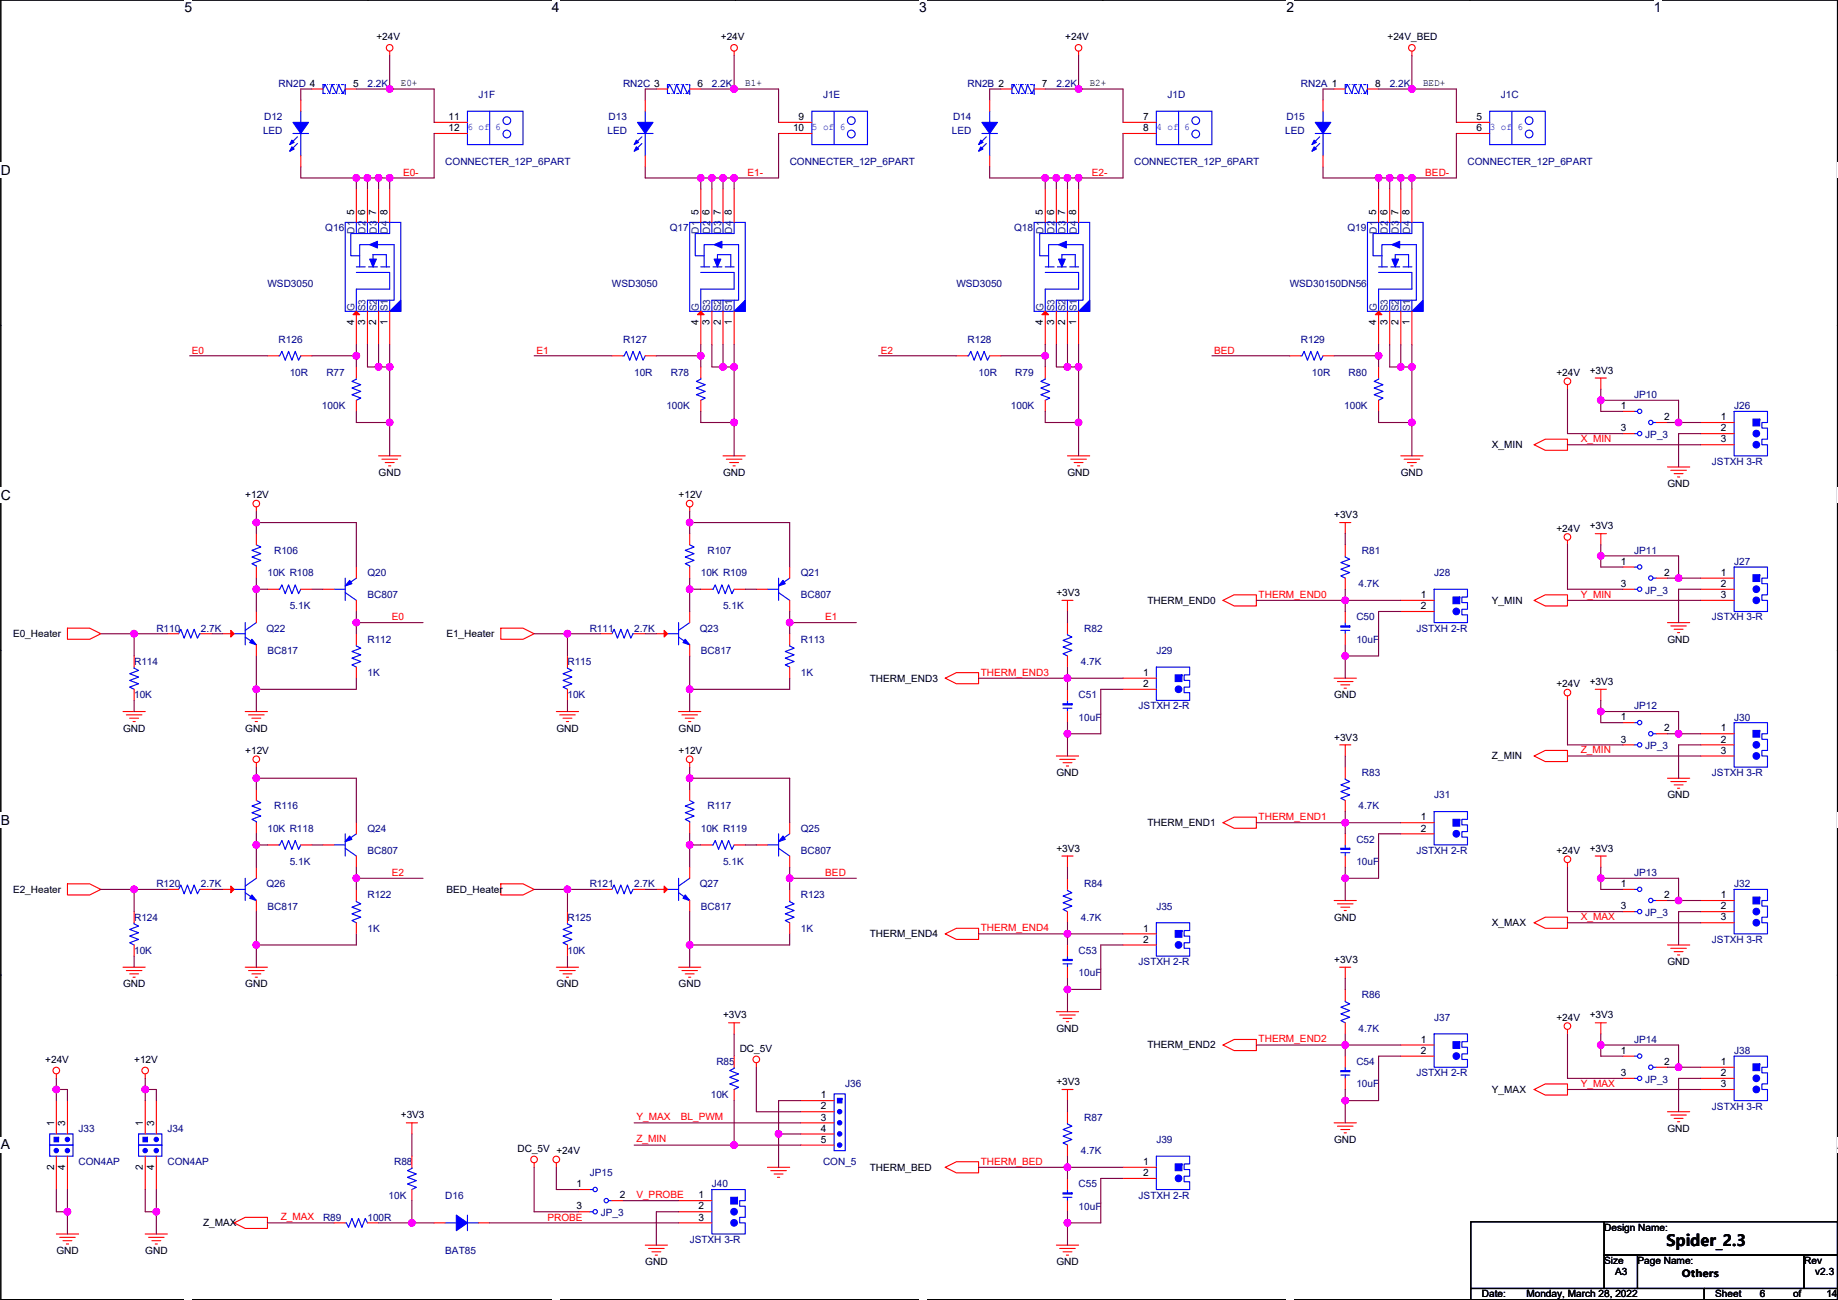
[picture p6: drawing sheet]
<svg xmlns="http://www.w3.org/2000/svg" width="420mm" height="297mm" viewBox="0 0 420 297" stroke-linecap="round" stroke-linejoin="round" font-family="sans-serif">
<defs><g id="words">
<text font-size="3.6" x="380.9" y="284.7">Spider_2.3</text>
<g font-size="3.2">
<text x="42.2" y="2.8">5</text>
<text x="126.1" y="2.8">4</text>
<text x="210.1" y="2.8">3</text>
<text x="294.1" y="2.8">2</text>
<text x="378" y="2.8">1</text>
<text x=".2" y="39.9">D</text>
<text x=".2" y="114.2">C</text>
<text x=".2" y="188.4">B</text>
<text x=".2" y="262.6">A</text>
<text x="420" y="262.6">A</text>
</g>
<g font-size="2.3">
<text x="86" y="9.2">+24V</text>
<text x="164.8" y="9.2">+24V</text>
<text x="243.5" y="9.2">+24V</text>
<text x="317.2" y="9.2">+24V_BED</text>
<text x="80.7" y="19.8">5</text>
<text x="91.6" y="19.6">E0+</text>
<text x="159.4" y="19.8">6</text>
<text x="170.4" y="19.6">B1+</text>
<text x="238.2" y="19.8">7</text>
<text x="249.1" y="19.6">B2+</text>
<text x="314.4" y="19.8">8</text>
<text x="325.3" y="19.6">BED+</text>
<text x="102.5" y="27.4">11</text>
<text x="102.5" y="30">12</text>
<text x="181.3" y="30">10</text>
<text x="182.6" y="27.4">9</text>
<text x="261.3" y="27.4">7</text>
<text x="261.3" y="30">8</text>
<text x="337.5" y="27.4">5</text>
<text x="337.5" y="30">6</text>
<text x="80.9" y="49" transform="rotate(-90 80.9 49)">5</text>
<text x="83.5" y="49" transform="rotate(-90 83.5 49)">6</text>
<text x="86" y="49" transform="rotate(-90 86 49)">7</text>
<text x="88.6" y="49" transform="rotate(-90 88.6 49)">8</text>
<text x="159.7" y="49" transform="rotate(-90 159.7 49)">5</text>
<text x="162.2" y="49" transform="rotate(-90 162.2 49)">6</text>
<text x="164.8" y="49" transform="rotate(-90 164.8 49)">7</text>
<text x="167.3" y="49" transform="rotate(-90 167.3 49)">8</text>
<text x="238.4" y="49" transform="rotate(-90 238.4 49)">5</text>
<text x="240.9" y="49" transform="rotate(-90 240.9 49)">6</text>
<text x="243.5" y="49" transform="rotate(-90 243.5 49)">7</text>
<text x="246" y="49" transform="rotate(-90 246 49)">8</text>
<text x="314.6" y="49" transform="rotate(-90 314.6 49)">5</text>
<text x="317.1" y="49" transform="rotate(-90 317.1 49)">6</text>
<text x="319.7" y="49" transform="rotate(-90 319.7 49)">7</text>
<text x="322.2" y="49" transform="rotate(-90 322.2 49)">8</text>
<text x="80.9" y="74.2" transform="rotate(-90 80.9 74.2)">4</text>
<text x="83.5" y="74.2" transform="rotate(-90 83.5 74.2)">3</text>
<text x="86" y="74.2" transform="rotate(-90 86 74.2)">2</text>
<text x="88.6" y="74.2" transform="rotate(-90 88.6 74.2)">1</text>
<text x="159.7" y="74.2" transform="rotate(-90 159.7 74.2)">4</text>
<text x="162.2" y="74.2" transform="rotate(-90 162.2 74.2)">3</text>
<text x="164.8" y="74.2" transform="rotate(-90 164.8 74.2)">2</text>
<text x="167.3" y="74.2" transform="rotate(-90 167.3 74.2)">1</text>
<text x="238.4" y="74.2" transform="rotate(-90 238.4 74.2)">4</text>
<text x="240.9" y="74.2" transform="rotate(-90 240.9 74.2)">3</text>
<text x="243.5" y="74.2" transform="rotate(-90 243.5 74.2)">2</text>
<text x="246" y="74.2" transform="rotate(-90 246 74.2)">1</text>
<text x="314.6" y="74.2" transform="rotate(-90 314.6 74.2)">4</text>
<text x="317.1" y="74.2" transform="rotate(-90 317.1 74.2)">3</text>
<text x="319.7" y="74.2" transform="rotate(-90 319.7 74.2)">2</text>
<text x="322.2" y="74.2" transform="rotate(-90 322.2 74.2)">1</text>
<text x="355.8" y="85.9">+24V</text>
<text x="363.4" y="85.4">+3V3</text>
<text x="370.5" y="93.5">1</text>
<text x="370.5" y="98.6">3</text>
<text x="380.4" y="96">2</text>
<text x="393.4" y="101.1">3</text>
<text x="393.4" y="98.6">2</text>
<text x="393.4" y="96">1</text>
<text x="341" y="102.4">X_MIN</text>
<text x="56.1" y="113.8">+12V</text>
<text x="86.5" y="108.8">GND</text>
<text x="155.1" y="113.8">+12V</text>
<text x="165.3" y="108.8">GND</text>
<text x="244" y="108.8">GND</text>
<text x="320.2" y="108.8">GND</text>
<text x="381.2" y="111.3">GND</text>
<text x="305" y="118.4">+3V3</text>
<text x="355.8" y="121.5">+24V</text>
<text x="363.4" y="120.9">+3V3</text>
<text x="370.5" y="129">1</text>
<text x="380.4" y="131.6">2</text>
<text x="393.4" y="131.6">1</text>
<text x="241.5" y="136.2">+3V3</text>
<text x="262.3" y="138">THERM_END0</text>
<text x="324.8" y="136.7">1</text>
<text x="341" y="138">Y_MIN</text>
<text x="370.5" y="134.1">3</text>
<text x="393.4" y="136.7">3</text>
<text x="393.4" y="134.1">2</text>
<text x="324.8" y="139.2">2</text>
<text x="3" y="145.6">E0_Heater</text>
<text x="102" y="145.6">E1_Heater</text>
<text x="381.2" y="146.9">GND</text>
<text x="198.8" y="155.7">THERM_END3</text>
<text x="261.3" y="154.4">1</text>
<text x="261.3" y="157">2</text>
<text x="305" y="159.6">GND</text>
<text x="355.8" y="157">+24V</text>
<text x="363.4" y="156.5">+3V3</text>
<text x="28.1" y="167.2">GND</text>
<text x="56.1" y="167.2">GND</text>
<text x="127.2" y="167.2">GND</text>
<text x="155.1" y="167.2">GND</text>
<text x="370.5" y="164.6">1</text>
<text x="380.4" y="167.1">2</text>
<text x="393.4" y="167.1">1</text>
<text x="56.1" y="172.3">+12V</text>
<text x="155.1" y="172.3">+12V</text>
<text x="305" y="169.2">+3V3</text>
<text x="341" y="173.5">Z_MIN</text>
<text x="370.5" y="169.7">3</text>
<text x="393.4" y="172.2">3</text>
<text x="393.4" y="169.7">2</text>
<text x="241.5" y="177.3">GND</text>
<text x="381.2" y="182.4">GND</text>
<text x="262.3" y="188.8">THERM_END1</text>
<text x="324.8" y="187.5">1</text>
<text x="324.8" y="190">2</text>
<text x="241.5" y="194.6">+3V3</text>
<text x="355.8" y="195.1">+24V</text>
<text x="363.4" y="194.6">+3V3</text>
<text x="370.5" y="202.7">1</text>
<text x="3" y="204">E2_Heater</text>
<text x="102" y="204">BED_Heater</text>
<text x="370.5" y="207.8">3</text>
<text x="380.4" y="205.2">2</text>
<text x="393.4" y="207.8">2</text>
<text x="393.4" y="205.2">1</text>
<text x="198.8" y="214.2">THERM_END4</text>
<text x="261.3" y="212.9">1</text>
<text x="261.3" y="215.4">2</text>
<text x="305" y="210.4">GND</text>
<text x="341" y="211.6">X_MAX</text>
<text x="393.4" y="210.3">3</text>
<text x="305" y="220">+3V3</text>
<text x="381.2" y="220.5">GND</text>
<text x="28.1" y="225.6">GND</text>
<text x="56.1" y="225.6">GND</text>
<text x="127.2" y="225.6">GND</text>
<text x="155.1" y="225.6">GND</text>
<text x="165.3" y="232.7">+3V3</text>
<text x="355.8" y="233.2">+24V</text>
<text x="363.4" y="232.7">+3V3</text>
<text x="241.5" y="235.8">GND</text>
<text x="262.3" y="239.6">THERM_END2</text>
<text x="324.8" y="238.3">1</text>
<text x="10.3" y="242.9">+24V</text>
<text x="30.7" y="242.9">+12V</text>
<text x="169.1" y="240.3">DC_5V</text>
<text x="324.8" y="240.8">2</text>
<text x="370.5" y="240.8">1</text>
<text x="370.5" y="245.9">3</text>
<text x="380.4" y="243.3">2</text>
<text x="393.4" y="245.9">2</text>
<text x="393.4" y="243.3">1</text>
<text x="187.6" y="251">1</text>
<text x="241.5" y="247.9">+3V3</text>
<text x="341" y="249.7">Y_MAX</text>
<text x="393.4" y="248.4">3</text>
<text x="12.4" y="257.3" transform="rotate(-90 12.4 257.3)">1</text>
<text x="14.9" y="257.3" transform="rotate(-90 14.9 257.3)">3</text>
<text x="32.7" y="257.3" transform="rotate(-90 32.7 257.3)">1</text>
<text x="35.2" y="257.3" transform="rotate(-90 35.2 257.3)">3</text>
<text x="91.6" y="255.6">+3V3</text>
<text x="187.6" y="253.5">2</text>
<text x="187.6" y="256">3</text>
<text x="118.3" y="263.2">DC_5V +24V</text>
<text x="187.6" y="258.6">4</text>
<text x="187.6" y="261.1">5</text>
<text x="305" y="261.2">GND</text>
<text x="381.2" y="258.6">GND</text>
<text x="12.4" y="267.3" transform="rotate(-90 12.4 267.3)">2</text>
<text x="14.9" y="267.3" transform="rotate(-90 14.9 267.3)">4</text>
<text x="32.7" y="267.3" transform="rotate(-90 32.7 267.3)">2</text>
<text x="35.2" y="267.3" transform="rotate(-90 35.2 267.3)">4</text>
<text x="198.8" y="267.5">THERM_BED</text>
<text x="261.3" y="266.2">1</text>
<text x="261.3" y="268.7">2</text>
<text x="131.8" y="271.3">1</text>
<text x="141.7" y="273.8">2</text>
<text x="159.7" y="273.8">1</text>
<text x="46.4" y="280.2">Z_MAX</text>
<text x="131.8" y="276.4">3</text>
<text x="159.7" y="278.9">3</text>
<text x="159.7" y="276.4">2</text>
<text x="366.7" y="281.2">Design Name:</text>
<text x="12.9" y="286.6">GND</text>
<text x="33.2" y="286.6">GND</text>
<text x="147.5" y="289.1">GND</text>
<text x="241.5" y="289.1">GND</text>
<text x="366.7" y="288.8">Size</text>
<text x="369.2" y="291.4">A3</text>
<text x="374.3" y="288.8">Page Name:</text>
<text x="384.5" y="291.7">Others</text>
<text x="412.4" y="288.8">Rev</text>
<text x="415" y="291.4">v2.3</text>
<text x="338.8" y="296.5">Date:</text>
<text x="348.9" y="296.5">Monday, March 28, 2022</text>
<text x="392.1" y="296.5">Sheet</text>
<text x="402.3" y="296.5">6</text>
<text x="409.9" y="296.5">of</text>
<text x="417.5" y="296.5">14</text>
</g>
<g font-size="2.3" fill="#000080">
<text x="63.7" y="19.9">RN2D 4</text>
<text x="84" y="19.9">2.2K</text>
<text x="109.4" y="22.4">J1F</text>
<text x="142.4" y="19.9">RN2C 3</text>
<text x="162.7" y="19.9">2.2K</text>
<text x="188.1" y="22.4">J1E</text>
<text x="221.2" y="19.9">RN2B 2</text>
<text x="241.5" y="19.9">2.2K</text>
<text x="266.9" y="22.4">J1D</text>
<text x="297.4" y="19.9">RN2A 1</text>
<text x="317.7" y="19.9">2.2K</text>
<text x="343.1" y="22.4">J1C</text>
<text x="60.4" y="27.5">D12</text>
<text x="139.1" y="27.5">D13</text>
<text x="217.9" y="27.5">D14</text>
<text x="294.1" y="27.5">D15</text>
<text x="60.1" y="30.5">LED</text>
<text x="138.9" y="30.5">LED</text>
<text x="217.6" y="30.5">LED</text>
<text x="293.8" y="30.5">LED</text>
<text x="101.8" y="37.6">CONNECTER_12P_6PART</text>
<text x="180.5" y="37.6">CONNECTER_12P_6PART</text>
<text x="259.3" y="37.6">CONNECTER_12P_6PART</text>
<text x="335.5" y="37.6">CONNECTER_12P_6PART</text>
<text x="74.3" y="52.9">Q16</text>
<text x="153.1" y="52.9">Q17</text>
<text x="231.8" y="52.9">Q18</text>
<text x="308" y="52.9">Q19</text>
<text x="61.1" y="65.6">WSD3050</text>
<text x="139.9" y="65.6">WSD3050</text>
<text x="218.6" y="65.6">WSD3050</text>
<text x="294.8" y="65.6">WSD30150DN56</text>
<text x="63.7" y="78.3">R126</text>
<text x="142.4" y="78.3">R127</text>
<text x="221.2" y="78.3">R128</text>
<text x="297.4" y="78.3">R129</text>
<text x="66.2" y="85.9">10R</text>
<text x="74.6" y="85.9">R77</text>
<text x="145" y="85.9">10R</text>
<text x="153.3" y="85.9">R78</text>
<text x="223.7" y="85.9">10R</text>
<text x="232.1" y="85.9">R79</text>
<text x="299.9" y="85.9">10R</text>
<text x="308.3" y="85.9">R80</text>
<text x="73.6" y="93.5">100K</text>
<text x="152.3" y="93.5">100K</text>
<text x="231.1" y="93.5">100K</text>
<text x="307.3" y="93.5">100K</text>
<text x="373.6" y="91">JP10</text>
<text x="396.4" y="93.5">J26</text>
<text x="376.1" y="100.1">JP_3</text>
<text x="391.3" y="106.2">JSTXH 3-R</text>
<text x="61.1" y="131.6">10K R108</text>
<text x="62.7" y="126.5">R106</text>
<text x="84" y="131.6">Q20</text>
<text x="160.2" y="131.6">10K R109</text>
<text x="161.7" y="126.5">R107</text>
<text x="183.1" y="131.6">Q21</text>
<text x="311.3" y="126.5">R81</text>
<text x="327.8" y="131.6">J28</text>
<text x="373.6" y="126.5">JP11</text>
<text x="396.4" y="129.1">J27</text>
<text x="84" y="136.7">BC807</text>
<text x="183.1" y="136.7">BC807</text>
<text x="310.6" y="134.2">4.7K</text>
<text x="376.1" y="135.7">JP_3</text>
<text x="66.2" y="139.2">5.1K</text>
<text x="165.3" y="139.2">5.1K</text>
<text x="310.1" y="141.8">C50</text>
<text x="391.3" y="141.8">JSTXH 3-R</text>
<text x="35.7" y="144.3">R110</text>
<text x="45.9" y="144.3">2.7K</text>
<text x="60.9" y="144.3">Q22</text>
<text x="61.1" y="149.4">BC817</text>
<text x="84" y="146.9">R112</text>
<text x="134.8" y="144.3">R111</text>
<text x="145" y="144.3">2.7K</text>
<text x="159.9" y="144.3">Q23</text>
<text x="160.2" y="149.4">BC817</text>
<text x="183.1" y="146.9">R113</text>
<text x="247.8" y="144.3">R82</text>
<text x="264.3" y="149.4">J29</text>
<text x="310.1" y="146.9">10uF</text>
<text x="323.8" y="144.3">JSTXH 2-R</text>
<text x="30.7" y="151.9">R114</text>
<text x="84" y="154.5">1K</text>
<text x="129.7" y="151.9">R115</text>
<text x="183.1" y="154.5">1K</text>
<text x="247.1" y="151.9">4.7K</text>
<text x="30.7" y="159.6">10K</text>
<text x="129.7" y="159.6">10K</text>
<text x="246.6" y="159.6">C51</text>
<text x="246.6" y="164.6">10uF</text>
<text x="260.3" y="162.1">JSTXH 2-R</text>
<text x="373.6" y="162.1">JP12</text>
<text x="396.4" y="164.6">J30</text>
<text x="376.1" y="171.2">JP_3</text>
<text x="311.3" y="177.3">R83</text>
<text x="391.3" y="177.3">JSTXH 3-R</text>
<text x="62.7" y="185">R116</text>
<text x="161.7" y="185">R117</text>
<text x="310.6" y="185">4.7K</text>
<text x="327.8" y="182.4">J31</text>
<text x="61.1" y="190">10K R118</text>
<text x="84" y="190">Q24</text>
<text x="160.2" y="190">10K R119</text>
<text x="183.1" y="190">Q25</text>
<text x="66.2" y="197.7">5.1K</text>
<text x="84" y="195.1">BC807</text>
<text x="165.3" y="197.7">5.1K</text>
<text x="183.1" y="195.1">BC807</text>
<text x="310.1" y="192.6">C52</text>
<text x="310.1" y="197.7">10uF</text>
<text x="323.8" y="195.1">JSTXH 2-R</text>
<text x="35.7" y="202.7">R120</text>
<text x="45.9" y="202.7">2.7K</text>
<text x="60.9" y="202.7">Q26</text>
<text x="134.8" y="202.7">R121</text>
<text x="145" y="202.7">2.7K</text>
<text x="159.9" y="202.7">Q27</text>
<text x="247.8" y="202.7">R84</text>
<text x="373.6" y="200.2">JP13</text>
<text x="396.4" y="202.7">J32</text>
<text x="61.1" y="207.8">BC817</text>
<text x="84" y="205.3">R122</text>
<text x="160.2" y="207.8">BC817</text>
<text x="183.1" y="205.3">R123</text>
<text x="264.3" y="207.8">J35</text>
<text x="376.1" y="209.3">JP_3</text>
<text x="30.7" y="210.4">R124</text>
<text x="84" y="212.9">1K</text>
<text x="129.7" y="210.4">R125</text>
<text x="183.1" y="212.9">1K</text>
<text x="247.1" y="210.4">4.7K</text>
<text x="391.3" y="215.4">JSTXH 3-R</text>
<text x="30.7" y="218">10K</text>
<text x="129.7" y="218">10K</text>
<text x="246.6" y="218">C53</text>
<text x="260.3" y="220.5">JSTXH 2-R</text>
<text x="246.6" y="223.1">10uF</text>
<text x="311.3" y="228.1">R86</text>
<text x="327.8" y="233.2">J37</text>
<text x="310.6" y="235.8">4.7K</text>
<text x="373.6" y="238.3">JP14</text>
<text x="163.8" y="243.4">R85</text>
<text x="310.1" y="243.4">C54</text>
<text x="323.8" y="245.9">JSTXH 2-R</text>
<text x="396.4" y="240.8">J38</text>
<text x="162.5" y="251">10K</text>
<text x="193.2" y="248.5">J36</text>
<text x="310.1" y="248.5">10uF</text>
<text x="376.1" y="247.4">JP_3</text>
<text x="247.8" y="256.1">R87</text>
<text x="391.3" y="253.5">JSTXH 3-R</text>
<text x="18" y="258.6">J33</text>
<text x="38.3" y="258.6">J34</text>
<text x="247.1" y="263.7">4.7K</text>
<text x="264.3" y="261.2">J39</text>
<text x="18" y="266.2">CON4AP</text>
<text x="38.3" y="266.2">CON4AP</text>
<text x="90.1" y="266.2">R88</text>
<text x="134.8" y="268.8">JP15</text>
<text x="188.1" y="266.2">CON_5</text>
<text x="88.8" y="273.9">10K</text>
<text x="101.8" y="273.9">D16</text>
<text x="162.7" y="271.3">J40</text>
<text x="246.6" y="271.3">C55</text>
<text x="260.3" y="273.9">JSTXH 2-R</text>
<text x="73.8" y="278.9">R89</text>
<text x="84" y="278.9">100R</text>
<text x="137.3" y="277.9">JP_3</text>
<text x="246.6" y="276.4">10uF</text>
<text x="101.8" y="286.6">BAT85</text>
<text x="157.7" y="284">JSTXH 3-R</text>
</g>
<g font-size="2.3" fill="#00f">
<text x="106.9" y="29.8">6 of 6</text>
<text x="185.6" y="29.8">5 of 6</text>
<text x="264.3" y="29.8">4 of 6</text>
<text x="340.5" y="29.8">3 of 6</text>
</g>
<g font-size="2.3" fill="#f00">
<text x="92.1" y="40.2">E0-</text>
<text x="170.9" y="40.2">E1-</text>
<text x="249.6" y="40.2">E2-</text>
<text x="325.8" y="40.2">BED-</text>
<text x="43.9" y="80.8">E0</text>
<text x="122.6" y="80.8">E1</text>
<text x="201.3" y="80.8">E2</text>
<text x="277.5" y="80.8">BED</text>
<text x="361.4" y="101">X_MIN</text>
<text x="287.7" y="136.6">THERM_END0</text>
<text x="361.4" y="136.6">Y_MIN</text>
<text x="89.6" y="141.8">E0</text>
<text x="188.6" y="141.8">E1</text>
<text x="224.2" y="154.3">THERM_END3</text>
<text x="361.4" y="172.1">Z_MIN</text>
<text x="287.7" y="187.4">THERM_END1</text>
<text x="89.6" y="200.2">E2</text>
<text x="188.6" y="200.2">BED</text>
<text x="224.2" y="212.8">THERM_END4</text>
<text x="361.4" y="210.2">X_MAX</text>
<text x="287.7" y="238.2">THERM_END2</text>
<text x="361.4" y="248.3">Y_MAX</text>
<text x="145.5" y="255.9">Y_MAX</text>
<text x="155.6" y="255.9">BL_PWM</text>
<text x="145.5" y="261">Z_MIN</text>
<text x="224.2" y="266.1">THERM_BED</text>
<text x="145.5" y="273.7">V_PROBE</text>
<text x="64.2" y="278.8">Z_MAX</text>
<text x="125.1" y="278.9">PROBE</text>
</g>
<g font-size="2.3" fill="#004080">
<text x="81" y="53.4" transform="rotate(-90 81 53.4)">D1</text>
<text x="83.6" y="53.4" transform="rotate(-90 83.6 53.4)">D2</text>
<text x="86.1" y="53.4" transform="rotate(-90 86.1 53.4)">D3</text>
<text x="88.7" y="53.4" transform="rotate(-90 88.7 53.4)">D4</text>
<text x="159.8" y="53.4" transform="rotate(-90 159.8 53.4)">D1</text>
<text x="162.3" y="53.4" transform="rotate(-90 162.3 53.4)">D2</text>
<text x="164.9" y="53.4" transform="rotate(-90 164.9 53.4)">D3</text>
<text x="167.4" y="53.4" transform="rotate(-90 167.4 53.4)">D4</text>
<text x="238.5" y="53.4" transform="rotate(-90 238.5 53.4)">D1</text>
<text x="241.1" y="53.4" transform="rotate(-90 241.1 53.4)">D2</text>
<text x="243.6" y="53.4" transform="rotate(-90 243.6 53.4)">D3</text>
<text x="246.1" y="53.4" transform="rotate(-90 246.1 53.4)">D4</text>
<text x="314.7" y="53.4" transform="rotate(-90 314.7 53.4)">D1</text>
<text x="317.3" y="53.4" transform="rotate(-90 317.3 53.4)">D2</text>
<text x="319.8" y="53.4" transform="rotate(-90 319.8 53.4)">D3</text>
<text x="322.3" y="53.4" transform="rotate(-90 322.3 53.4)">D4</text>
<text x="81" y="71.1" transform="rotate(-90 81 71.1)">G</text>
<text x="83.6" y="71.1" transform="rotate(-90 83.6 71.1)">S3</text>
<text x="86.1" y="71.1" transform="rotate(-90 86.1 71.1)">S2</text>
<text x="88.7" y="71.1" transform="rotate(-90 88.7 71.1)">S1</text>
<text x="159.8" y="71.1" transform="rotate(-90 159.8 71.1)">G</text>
<text x="162.3" y="71.1" transform="rotate(-90 162.3 71.1)">S3</text>
<text x="164.9" y="71.1" transform="rotate(-90 164.9 71.1)">S2</text>
<text x="167.4" y="71.1" transform="rotate(-90 167.4 71.1)">S1</text>
<text x="238.5" y="71.1" transform="rotate(-90 238.5 71.1)">G</text>
<text x="241.1" y="71.1" transform="rotate(-90 241.1 71.1)">S3</text>
<text x="243.6" y="71.1" transform="rotate(-90 243.6 71.1)">S2</text>
<text x="246.1" y="71.1" transform="rotate(-90 246.1 71.1)">S1</text>
<text x="314.7" y="71.1" transform="rotate(-90 314.7 71.1)">G</text>
<text x="317.3" y="71.1" transform="rotate(-90 317.3 71.1)">S3</text>
<text x="319.8" y="71.1" transform="rotate(-90 319.8 71.1)">S2</text>
<text x="322.3" y="71.1" transform="rotate(-90 322.3 71.1)">S1</text>
</g>
</g></defs>
<path d="M.2 0h419.8v296.9h-419.8z" fill="none" stroke="#000" stroke-width=".25"/>
<g fill="#fff">
<path d="M42.2 0h1.7v3.5h-1.7z"/>
<path d="M42.2 296.9l1.7 .1z"/>
</g>
<path d="M84.1 0h.1M84.1 296.9h.1" fill="none" stroke="#000" stroke-width=".25"/>
<g fill="#fff">
<path d="M126.1 0h1.8v3.5h-1.8z"/>
<path d="M126.1 296.9l1.8 .1z"/>
</g>
<path d="M168.1 0h.1M168.1 296.9h.1" fill="none" stroke="#000" stroke-width=".25"/>
<g fill="#fff">
<path d="M210.1 0h1.7v3.5h-1.7z"/>
<path d="M210.1 296.9l1.7 .1z"/>
</g>
<path d="M252.1 0h.1M252.1 296.9h.1" fill="none" stroke="#000" stroke-width=".25"/>
<g fill="#fff">
<path d="M294.1 0h1.7v3.5h-1.7z"/>
<path d="M294.1 296.9l1.7 .1z"/>
</g>
<path d="M336.1 0h.1M336.1 296.9h.1" fill="none" stroke="#000" stroke-width=".25"/>
<g fill="#fff">
<path d="M378 0h1.8v3.5h-1.8z"/>
<path d="M378 296.9l1.8 .1z"/>
<path d="M.2 37.1h2.3v3.5h-2.3z"/>
<path d="M420 37.1h.2v3.5h-.2z"/>
<path d="M.2 111.4h2.3v3.5h-2.3z"/>
<path d="M420 111.4h.2v3.5h-.2z"/>
</g>
<path d="M.2 74.3h.1M420 74.3h.1" fill="none" stroke="#000" stroke-width=".25"/>
<g fill="#fff">
<path d="M.2 185.6h2.1v3.5h-2.1z"/>
<path d="M420 185.6h.2v3.5h-.2z"/>
</g>
<path d="M.2 148.5h.1M420 148.5h.1" fill="none" stroke="#000" stroke-width=".25"/>
<g fill="#fff">
<path d="M.2 259.8h2.1v3.5h-2.1z"/>
<path d="M420 259.8h.2v3.5h-.2z"/>
</g>
<path d="M.2 222.7h.1M420 222.7h.1M336.2 279.2h30.5v15.2h-30.5zM366.7 279.2h53.3v7.6h-53.3zM336.2 294.4h53.4v2.5h-53.4zM366.7 286.8h7.6v7.6h-7.6zM374.3 286.8h38.1v7.6h-38.1zM389.6 294.4h30.4v2.5h-30.4zM412.4 286.8h7.6v7.6h-7.6z" fill="none" stroke="#000" stroke-width=".25"/>
<g fill="none" stroke="#f00" stroke-width=".25">
<path d="M89.1 11.7v1M167.8 11.7v1M246.6 11.7v1M322.8 11.7v1M68.8 22.9v2.5M68.8 35.6v2.5M71.3 20.3h2.5M78.9 20.3h2.6M99.2 28h7.7M99.2 30.5h7.7M147.5 22.9v2.5M147.5 35.6v2.5"/>
<path d="M150 20.3h2.6M157.7 20.3h2.5M178 28h7.6M178 30.5h7.6M226.2 22.9v2.5M226.2 35.6v2.5M228.8 20.3h2.5M236.4 20.3h2.5M256.7 28h7.6M256.7 30.5h7.6M302.4 22.9v2.5M302.4 35.6v2.5"/>
<path d="M305 20.3h2.5M312.6 20.3h2.5M332.9 28h7.6M332.9 30.5h7.6M81.5 43.2v7.6M84 43.2v7.6M86.5 43.2v7.6M89.1 43.2v7.6M160.2 43.2v7.6M162.7 43.2v7.6M165.3 43.2v7.6M167.8 43.2v7.6"/>
<path d="M238.9 43.2v7.6M241.5 43.2v7.6M244 43.2v7.6M246.6 43.2v7.6M315.1 43.2v7.6M317.7 43.2v7.6M320.2 43.2v7.6M322.8 43.2v7.6M81.5 71.1v7.7M84 71.1v7.7M86.5 71.1v7.7M89.1 71.1v7.7"/>
<path d="M160.2 71.1v7.7M162.7 71.1v7.7M165.3 71.1v7.7M167.8 71.1v7.7M238.9 71.1v7.7M241.5 71.1v7.7M244 71.1v7.7M246.6 71.1v7.7M315.1 71.1v7.7M317.7 71.1v7.7M320.2 71.1v7.7M322.8 71.1v7.7"/>
<path d="M61.1 81.3h2.6M68.8 81.3h2.5M81.5 91.5v2.5M81.5 83.8v2.6M139.9 81.3h2.5M147.5 81.3h2.5M160.2 91.5v2.5M160.2 83.8v2.6M218.6 81.3h2.6M226.2 81.3h2.6M238.9 91.5v2.5M238.9 83.8v2.6"/>
<path d="M294.8 81.3h2.6M302.4 81.3h2.6M315.1 91.5v2.5M315.1 83.8v2.6M358.3 87.9v1M364.7 86.4h2.5M365.9 86.4v2.5M371 94h2.6M371 99.1h2.6M378.6 96.5h2.6M388.8 99.1h7.6M388.8 96.5h7.6"/>
<path d="M58.6 115.8v1.1M86.5 104.2h5.1M87.3 104.9h3.6M88.1 105.7h2M88.8 106.4h.5M157.7 115.8v1.1M165.3 104.2h5.1M166 104.9h3.6M166.8 105.7h2M167.6 106.4h.5M244 104.2h5.1M244.8 104.9h3.5"/>
<path d="M245.5 105.7h2.1M246.3 106.4h.5M306.2 119.4h2.6M307.5 119.4v2.5M320.2 104.2h5.1M321 104.9h3.5M321.7 105.7h2.1M322.5 106.4h.5M350.7 101.6l2.5-1.2h5.1v2.5h-5.1zM381.2 106.7h5.1M381.9 107.5h3.6M382.7 108.2h2"/>
<path d="M383.5 109h.5M388.8 101.6h7.6M58.6 139.7v2.6M58.6 121.9v2.6M58.6 129.6v2.5M61.1 134.6h2.6M68.8 134.6h2.5M73.8 134.6h2.6M81.5 129.6v2.5M81.5 137.2v2.5M157.7 139.7v2.6M157.7 121.9v2.6"/>
<path d="M157.7 129.6v2.5M160.2 134.6h2.5M167.8 134.6h2.6M172.9 134.6h2.5M180.5 129.6v2.5M180.5 137.2v2.5M242.7 137.2h2.6M244 137.2v2.5M279.6 137.2l2.5-1.3h5.1v2.6h-5.1zM307.5 139.7v2.6M307.5 132.1v2.5M307.5 124.5v2.5"/>
<path d="M320.2 137.2h7.6M320.2 139.7h7.6M350.7 137.2l2.5-1.3h5.1v2.6h-5.1zM358.3 123.5v1M364.7 121.9h2.5M365.9 121.9v2.6M371 129.6h2.6M371 134.6h2.6M378.6 132.1h2.6M388.8 137.2h7.6M388.8 134.6h7.6M388.8 132.1h7.6"/>
<path d="M15.4 143.5h5.1l2.5 1.3-2.5 1.3h-5.1zM30.7 157.5v2.5M30.7 149.9v2.5M38.3 144.8h2.5M45.9 144.8h2.5M51 144.8h2.5M58.6 147.3v2.6M81.5 152.4v2.6M81.5 144.8v2.5M114.5 143.5h5.1l2.5 1.3-2.5 1.3h-5.1zM129.7 157.5v2.5M129.7 149.9v2.5"/>
<path d="M137.3 144.8h2.6M145 144.8h2.5M150 144.8h2.6M157.7 147.3v2.6M180.5 152.4v2.6M180.5 144.8v2.5M216.1 155l2.5-1.3h5.1v2.5h-5.1zM244 157.5v2.5M244 149.9v2.5M244 142.3v2.5M256.7 155h7.6M256.7 157.5h7.6"/>
<path d="M305 155h5.1M305.7 155.7h3.6M306.5 156.5h2M307.3 157.2h.5M307.5 144.8v2.5M358.3 159v1M364.7 157.5h2.5M365.9 157.5v2.5M381.2 142.3h5.1M381.9 143h3.6M382.7 143.8h2M383.5 144.5h.5"/>
<path d="M28.1 162.6h5.1M28.9 163.3h3.5M29.6 164.1h2.1M30.4 164.9h.5M56.1 162.6h5M56.8 163.3h3.6M57.6 164.1h2M58.3 164.9h.6M58.6 174.3v1M127.2 162.6h5.1M127.9 163.3h3.6M128.7 164.1h2"/>
<path d="M129.5 164.9h.5M155.1 162.6h5.1M155.9 163.3h3.5M156.6 164.1h2.1M157.4 164.9h.5M157.7 174.3v1M241.5 172.7h5.1M242.2 173.5h3.6M243 174.3h2M243.8 175h.5M244 162.6v2.5M306.2 170.2h2.6"/>
<path d="M307.5 170.2v2.5M307.5 175.3v2.5M350.7 172.7l2.5-1.2h5.1v2.5h-5.1zM371 165.1h2.6M371 170.2h2.6M378.6 167.7h2.6M381.2 177.8h5.1M381.9 178.6h3.6M382.7 179.3h2M388.8 172.7h7.6M388.8 170.2h7.6M388.8 167.7h7.6"/>
<path d="M58.6 198.1v2.6M58.6 180.4v2.5M58.6 188v2.5M61.1 193.1h2.6M68.8 193.1h2.5M73.8 193.1h2.6M81.5 188v2.5M81.5 195.6v2.5M157.7 180.4v2.5M157.7 188v2.5M157.7 198.1v2.6M160.2 193.1h2.5"/>
<path d="M167.8 193.1h2.6M172.9 193.1h2.5M180.5 188v2.5M180.5 195.6v2.5M242.7 195.6h2.6M244 195.6v2.5M279.6 188l2.5-1.3h5.1v2.6h-5.1zM307.5 190.5v2.6M307.5 195.6v2.5M307.5 182.9v2.5M320.2 188h7.6M320.2 190.5h7.6"/>
<path d="M358.3 197.1v1M364.7 195.6h2.5M365.9 195.6v2.5M383.5 180.1h.5M15.4 202h5.1l2.5 1.2-2.5 1.3h-5.1zM30.7 215.9v2.6M30.7 208.3v2.5M38.3 203.2h2.5M45.9 203.2h2.5M51 203.2h2.5M58.6 205.8v2.5M81.5 210.8v2.6"/>
<path d="M81.5 203.2v2.6M114.5 202h5.1l2.5 1.2-2.5 1.3h-5.1zM129.7 215.9v2.6M129.7 208.3v2.5M137.3 203.2h2.6M145 203.2h2.5M150 203.2h2.6M157.7 205.8v2.5M180.5 210.8v2.6M180.5 203.2v2.6M216.1 213.4l2.5-1.3h5.1v2.6h-5.1zM244 208.3v2.5"/>
<path d="M244 200.7v2.5M244 215.9v2.6M256.7 213.4h7.6M256.7 215.9h7.6M305 205.8h5.1M305.7 206.5h3.6M306.5 207.3h2M307.3 208h.5M350.7 210.8l2.5-1.2h5.1v2.5h-5.1zM371 203.2h2.6M371 208.3h2.6M378.6 205.8h2.6"/>
<path d="M381.2 215.9h5.1M381.9 216.7h3.6M382.7 217.4h2M383.5 218.2h.5M388.8 210.8h7.6M388.8 208.3h7.6M388.8 205.8h7.6M28.1 221h5.1M28.9 221.8h3.5M29.6 222.5h2.1M30.4 223.3h.5M56.1 221h5"/>
<path d="M56.8 221.8h3.6M57.6 222.5h2M58.3 223.3h.6M127.2 221h5.1M127.9 221.8h3.6M128.7 222.5h2M129.5 223.3h.5M155.1 221h5.1M155.9 221.8h3.5M156.6 222.5h2.1M157.4 223.3h.5M166.5 233.7h2.6"/>
<path d="M167.8 233.7v2.5M241.5 231.2h5.1M242.2 231.9h3.6M243 232.7h2M243.8 233.4h.5M244 221v2.5M279.6 238.8l2.5-1.3h5.1v2.6h-5.1zM306.2 221h2.6M307.5 221v2.5M307.5 233.7v2.5M307.5 226.1v2.5M320.2 238.8h7.6"/>
<path d="M358.3 235.2v1M364.7 233.7h2.5M365.9 233.7v2.5M12.9 245.4v1M12.9 251.5v7.6M15.4 251.5v7.6M33.2 245.4v1M33.2 251.5v7.6M35.7 251.5v7.6M92.9 256.6h2.5M94.2 256.6v2.5M167.8 248.9v2.6"/>
<path d="M167.8 241.3v2.6M172.9 242.8v1.1M183.1 251.5h7.6M183.1 254h7.6M183.1 256.6h7.6M183.1 259.1h7.6M242.7 248.9h2.6M244 248.9v2.6M244 254v2.6M305 256.6h5.1M305.7 257.3h3.6M306.5 258.1h2"/>
<path d="M307.3 258.8h.5M307.5 241.3v2.6M307.5 246.4v2.5M320.2 241.3h7.6M350.7 248.9l2.5-1.2h5.1v2.5h-5.1zM371 241.3h2.6M371 246.4h2.6M378.6 243.9h2.6M381.2 254h5.1M381.9 254.8h3.6M382.7 255.5h2M383.5 256.3h.5"/>
<path d="M388.8 248.9h7.6M388.8 246.4h7.6M388.8 243.9h7.6M12.9 264.2v7.6M15.4 264.2v7.6M33.2 264.2v7.6M35.7 264.2v7.6M53.5 279.4l2.6-1.2h5v2.5h-5zM76.4 279.4h2.5M84 279.4h2.5M94.2 271.8v2.5M94.2 264.2v2.5"/>
<path d="M99.2 279.4h2.6M109.4 279.4h2.5M122.1 265.7v1M127.2 265.7v1M132.3 271.8h2.5M132.3 276.9h2.5M139.9 274.3h2.5M155.1 279.4h7.6M155.1 276.9h7.6M155.1 274.3h7.6M175.4 266.7h5.1M176.2 267.5h3.6"/>
<path d="M177 268.2h2M177.7 269h.5M183.1 261.6h7.6M216.1 266.7l2.5-1.2h5.1v2.5h-5.1zM244 261.6v2.6M244 269.3v2.5M244 274.3v2.6M256.7 266.7h7.6M256.7 269.3h7.6M12.9 282h5.1M13.6 282.7h3.6M14.4 283.5h2"/>
<path d="M15.2 284.2h.5M33.2 282h5.1M34 282.7h3.5M34.7 283.5h2.1M35.5 284.2h.5M147.5 284.5h5.1M148.3 285.3h3.5M149 286h2.1M149.8 286.8h.5M241.5 284.5h5.1M242.2 285.3h3.6M243 286h2"/>
<path d="M243.8 286.8h.5"/>
<circle cx="89.1" cy="10.9" r=".76"/>
<circle cx="167.8" cy="10.9" r=".76"/>
<circle cx="246.5" cy="10.9" r=".76"/>
<circle cx="322.7" cy="10.9" r=".76"/>
<circle cx="358.3" cy="87.1" r=".76"/>
<circle cx="58.6" cy="115.1" r=".76"/>
<circle cx="157.6" cy="115.1" r=".76"/>
<circle cx="358.3" cy="122.7" r=".76"/>
<circle cx="358.3" cy="158.2" r=".76"/>
<circle cx="58.6" cy="173.5" r=".76"/>
<circle cx="157.6" cy="173.5" r=".76"/>
<circle cx="358.3" cy="196.3" r=".76"/>
<circle cx="358.3" cy="234.4" r=".76"/>
<circle cx="12.9" cy="244.6" r=".76"/>
<circle cx="33.2" cy="244.6" r=".76"/>
<circle cx="172.9" cy="242.1" r=".76"/>
<circle cx="122.1" cy="264.9" r=".76"/>
<circle cx="127.2" cy="264.9" r=".76"/>
</g>
<g fill="none" stroke="#00f" stroke-width=".25">
<path d="M73.8 19.3v2.1M78.9 19.3v2.1M152.6 19.3v2.1M157.7 19.3v2.1M231.3 19.3v2.1M236.4 19.3v2.1M307.5 19.3v2.1M312.6 19.3v2.1M67 30.5h3.5M68 31.3l-1.5 1.5M68 32.8l-1.5 1.5M68.8 25.4v2.6"/>
<path d="M68.8 30.5v5.1M73.8 20.3l.5-1 1.1 2.1 .5-2.1 1 2.1 .5-2.1 1 2.1 .5-1.1M106.9 25.4h12.7v7.6h-12.7zM111.9 25.4v7.6M145.7 30.5h3.6M146.7 31.3l-1.5 1.5M146.7 32.8l-1.5 1.5M147.5 25.4v2.6M147.5 30.5v5.1M152.6 20.3l.5-1 1 2.1 .5-2.1 1 2.1 .5-2.1 1.1 2.1 .5-1.1M185.6 25.4h12.7v7.6h-12.7zM190.7 25.4v7.6"/>
<path d="M224.5 30.5h3.5M225.5 31.3l-1.5 1.5M225.5 32.8l-1.5 1.5M226.2 25.4v2.6M226.2 30.5v5.1M231.3 20.3l.5-1 1 2.1 .6-2.1 1 2.1 .5-2.1 1 2.1 .5-1.1M264.3 25.4h12.7v7.6h-12.7zM269.4 25.4v7.6M300.7 30.5h3.5M301.7 31.3l-1.5 1.5M301.7 32.8l-1.5 1.5M302.4 25.4v2.6"/>
<path d="M302.4 30.5v5.1M307.5 20.3l.5-1 1 2.1 .6-2.1 1 2.1 .5-2.1 1 2.1 .5-1.1M340.5 25.4h12.7v7.6h-12.7zM345.6 25.4v7.6M78.9 50.8h12.7v20.3h-12.7zM81.5 50.8v2.6M84 50.8v2.6M86.5 50.8v2.6M89.1 50.8v2.6h-8.9v5h2M157.7 50.8h12.7v20.3h-12.7zM160.2 50.8v2.6M162.7 50.8v2.6"/>
<path d="M165.3 50.8v2.6M167.8 50.8v2.6h-8.9v5h2.1M236.4 50.8h12.7v20.3h-12.7zM238.9 50.8v2.6M241.5 50.8v2.6M244 50.8v2.6M246.6 50.8v2.6h-8.9v5h2M312.6 50.8h12.7v20.3h-12.7zM315.1 50.8v2.6M317.7 50.8v2.6M320.2 50.8v2.6M322.8 50.8v2.6h-8.9v5h2"/>
<path d="M81.5 61h2M81.5 62.3h7.6v3.8h-7.6v5M82.2 61v-5.1h7.9v12.7h-6.1v2.5M84.3 61h2M85.3 61v-2.8h3v2.8M86.5 68.6v2.5M87 61h2.1M89.1 68.6v2.5M160.2 62.3h7.6v3.8h-7.6v5M160.2 61h2M161 61v-5.1h7.8v12.7h-6.1v2.5M163 61h2"/>
<path d="M164 61v-2.8h3.1v2.8M165.3 68.6v2.5M165.8 61h2M167.8 68.6v2.5M238.9 62.3h7.7v3.8h-7.7v5M238.9 61h2.1M239.7 61v-5.1h7.9v12.7h-6.1v2.5M241.7 61h2.1M242.7 61v-2.8h3.1v2.8M244 68.6v2.5M244.5 61h2.1M246.6 68.6v2.5"/>
<path d="M315.1 62.3h7.7v3.8h-7.7v5M315.1 61h2.1M315.9 61v-5.1h7.9v12.7h-6.1v2.5M317.9 61h2.1M318.9 61v-2.8h3.1v2.8M320.2 68.6v2.5M320.7 61h2.1M322.8 68.6v2.5M63.7 81.3h.2l.5-1 .8 2 .8-2 .7 2 .8-2 .8 2 .5-1M81.5 86.4v.2l-1.1 .5 2.1 .8-2.1 .8 2.1 .7-2.1 .8 2.1 .8-1 .5M142.4 81.3h.3l.5-1 .7 2 .8-2 .8 2 .7-2 .8 2 .5-1M160.2 86.4v.2l-1 .5 2 .8-2 .8 2 .7-2 .8 2 .8-1 .5"/>
<path d="M221.2 81.3h.2l.5-1 .8 2 .7-2 .8 2 .8-2 .7 2 .5-1M238.9 86.4v.2l-1 .5 2.1 .8-2.1 .8 2.1 .7-2.1 .8 2.1 .8-1.1 .5M297.4 81.3h.2l.5-1 .8 2 .7-2 .8 2 .8-2 .7 2 .5-1M315.1 86.4v.2l-1 .5 2.1 .8-2.1 .8 2.1 .7-2.1 .8 2.1 .8-1.1 .5M373.6 94h.7M373.6 99.1h.7M377.9 96.5h.7M396.4 94h7.6v2.5h-1.2v1.3h1.2v2.6h-1.2v1.2h1.2v2.6h-7.6zM58.6 124.5l1 .5-2 .8 2 .7-2 .8 2 .7-2 .8 1 .5v.3M63.7 134.6h.2l.5-1 .8 2.1 .8-2.1 .7 2.1 .8-2.1 .8 2.1 .5-1.1M76.4 134.6h2.5M78.9 135.4l2.6 1.8"/>
<path d="M78.9 132.1v5.1M81.5 132.1l-2.6 1.8M157.7 124.5l1 .5-2.1 .8 2.1 .7-2.1 .8 2.1 .7-2.1 .8 1.1 .5v.3M162.7 134.6h.3l.5-1 .8 2.1 .7-2.1 .8 2.1 .7-2.1 .8 2.1 .5-1.1M175.4 134.6h2.6M178 135.4l2.5 1.8M178 132.1v5.1M180.5 132.1l-2.5 1.8M307.5 127v.3l1 .5-2 .7 2 .8-2 .8 2 .7-2 .8 1 .5M327.8 134.6h7.7v1.8h-1.3v1.3h1.3v1.5h-1.3v1.3h1.3v1.8h-7.7zM373.6 129.6h.7M373.6 134.6h.7"/>
<path d="M377.9 132.1h.7M396.4 129.6h7.6v2.5h-1.2v1.3h1.2v2.5h-1.2v1.3h1.2v2.5h-7.6zM30.7 152.4v.3l1 .5-2.1 .7 2.1 .8-2.1 .8 2.1 .7-2.1 .8 1.1 .5M40.8 144.8l.5-1 .8 2 .8-2 .7 2 .8-2 .7 2 .5-1h.3M53.5 144.8h2.6M56.1 145.6l2.5 1.7M56.1 142.3v5M58.6 142.3l-2.5 1.7M81.5 147.3v.3l1 .5-2.1 .8 2.1 .7-2.1 .8 2.1 .8-2.1 .7 1.1 .5M129.7 152.4v.3l1 .5-2 .7 2 .8-2 .8 2 .7-2 .8 1 .5M139.9 144.8l.5-1 .7 2 .8-2 .8 2 .7-2 .8 2 .5-1h.3M152.6 144.8h2.5"/>
<path d="M155.1 145.6l2.6 1.7M155.1 142.3v5M157.7 142.3l-2.6 1.7M180.5 147.3v.3l1 .5-2 .8 2 .7-2 .8 2 .8-2 .7 1 .5M244 144.8v.3l1 .5-2 .7 2 .8-2 .7 2 .8-2 .8 1 .5M264.3 152.4h7.7v1.8h-1.3v1.3h1.3v1.5h-1.3v1.3h1.3v1.7h-7.7zM306.5 144h2M307.5 144v.8M307.5 142.3v.7M243 161.8h2M244 161.8v.8M244 160v.8"/>
<path d="M307.5 177.8v.3l1 .5-2 .7 2 .8-2 .8 2 .7-2 .8 1 .5M373.6 165.1h.7M373.6 170.2h.7M377.9 167.7h.7M396.4 165.1h7.6v2.6h-1.2v1.2h1.2v2.6h-1.2v1.2h1.2v2.6h-7.6zM58.6 182.9l1 .5-2 .8 2 .7-2 .8 2 .8-2 .7 1 .5v.3M63.7 193.1h.2l.5-1.1 .8 2.1 .8-2.1 .7 2.1 .8-2.1 .8 2.1 .5-1M76.4 193.1h2.5M78.9 193.8l2.6 1.8M78.9 190.5v5.1M81.5 190.5l-2.6 1.8M157.7 182.9l1 .5-2.1 .8 2.1 .7-2.1 .8 2.1 .8-2.1 .7 1.1 .5v.3"/>
<path d="M162.7 193.1h.3l.5-1.1 .8 2.1 .7-2.1 .8 2.1 .7-2.1 .8 2.1 .5-1M175.4 193.1h2.6M178 193.8l2.5 1.8M178 190.5v5.1M180.5 190.5l-2.5 1.8M306.5 194.8h2M307.5 194.8v.8M307.5 193.1v.7M327.8 185.4h7.7v1.8h-1.3v1.3h1.3v1.5h-1.3v1.3h1.3v1.8h-7.7zM30.7 210.8v.3l1 .5-2.1 .8 2.1 .7-2.1 .8 2.1 .8-2.1 .7 1.1 .5M40.8 203.2l.5-1 .8 2 .8-2 .7 2 .8-2 .7 2 .5-1h.3M53.5 203.2h2.6"/>
<path d="M56.1 204l2.5 1.8M56.1 200.7v5.1M58.6 200.7l-2.5 1.8M81.5 205.8v.2l1 .5-2.1 .8 2.1 .7-2.1 .8 2.1 .8-2.1 .7 1.1 .5M129.7 210.8v.3l1 .5-2 .8 2 .7-2 .8 2 .8-2 .7 1 .5M139.9 203.2l.5-1 .7 2 .8-2 .8 2 .7-2 .8 2 .5-1h.3M152.6 203.2h2.5M155.1 204l2.6 1.8M155.1 200.7v5.1M157.7 200.7l-2.6 1.8M180.5 205.8v.2l1 .5-2 .8 2 .7-2 .8 2 .8-2 .7 1 .5M244 203.2v.3l1 .5-2 .7 2 .8-2 .8 2 .7-2 .8 1 .5"/>
<path d="M244 218.5v.7M264.3 210.8h7.7v1.8h-1.3v1.3h1.3v1.5h-1.3v1.3h1.3v1.8h-7.7zM373.6 203.2h.7M373.6 208.3h.7M377.9 205.8h.7M396.4 203.2h7.6v2.6h-1.2v1.2h1.2v2.6h-1.2v1.2h1.2v2.6h-7.6zM243 220.2h2M244 220.2v.8M307.5 228.6v.3l1 .5-2 .7 2 .8-2 .8 2 .7-2 .8 1 .5M327.8 236.2h7.7v1.8h-1.3v1.3h1.3v1.5h-1.3v1.3h1.3v1.8h-7.7zM11.4 259.1h5.3v2.5h-5.3zM31.7 259.1h5.3v2.5h-5.3z"/>
<path d="M167.8 243.9v.2l-1 .5 2 .8-2 .7 2 .8-2 .8 2 .7-1 .5M190.7 250h2.5v12.9h-2.5zM244 256.6v.2l1 .5-2 .8 2 .7-2 .8 2 .8-2 .7 1 .5M306.5 245.6h2M307.5 245.6v.8M307.5 243.9v.7M373.6 241.3h.7M373.6 246.4h.7M377.9 243.9h.7M396.4 241.3h7.6v2.6h-1.2v1.2h1.2v2.6h-1.2v1.2h1.2v2.6h-7.6zM11.4 261.6h5.3v2.6h-5.3zM31.7 261.6h5.3v2.6h-5.3z"/>
<path d="M78.9 279.4h.3l.5 1 .7-2 .8 2 .8-2 .7 2 .8-2 .5 1M94.2 266.7v.3l-1.1 .5 2.1 .7-2.1 .8 2.1 .8-2.1 .7 2.1 .8-1 .5M101.8 279.4h2.5M106.9 277.6v3.6M106.9 279.4h2.5M134.8 271.8h.8M134.8 276.9h.8M139.1 274.3h.8M162.7 271.8h7.7v2.5h-1.3v1.3h1.3v2.6h-1.3v1.2h1.3v2.6h-7.7zM243 273.6h2M244 273.6v.7M244 271.8v.8"/>
<path d="M264.3 264.2h7.7v1.8h-1.3v1.2h1.3v1.6h-1.3v1.2h1.3v1.8h-7.7z"/>
<circle cx="115.9" cy="27.6" r=".88"/>
<circle cx="115.9" cy="30.6" r=".88"/>
<circle cx="194.6" cy="27.6" r=".88"/>
<circle cx="194.6" cy="30.6" r=".88"/>
<circle cx="273.3" cy="27.6" r=".88"/>
<circle cx="273.3" cy="30.6" r=".88"/>
<circle cx="349.5" cy="27.6" r=".88"/>
<circle cx="349.5" cy="30.6" r=".88"/>
<circle cx="374.8" cy="94" r=".5"/>
<circle cx="374.8" cy="99.1" r=".5"/>
<circle cx="377.4" cy="96.5" r=".5"/>
<circle cx="374.8" cy="134.6" r=".5"/>
<circle cx="374.8" cy="129.5" r=".5"/>
<circle cx="377.4" cy="132.1" r=".5"/>
<circle cx="374.8" cy="170.2" r=".5"/>
<circle cx="374.8" cy="165.1" r=".5"/>
<circle cx="377.4" cy="167.6" r=".5"/>
<circle cx="374.8" cy="208.3" r=".5"/>
<circle cx="374.8" cy="203.2" r=".5"/>
<circle cx="377.4" cy="205.7" r=".5"/>
<circle cx="374.8" cy="246.4" r=".5"/>
<circle cx="374.8" cy="241.3" r=".5"/>
<circle cx="377.4" cy="243.8" r=".5"/>
<circle cx="136.1" cy="271.8" r=".5"/>
<circle cx="136.1" cy="276.9" r=".5"/>
<circle cx="138.6" cy="274.3" r=".5"/>
</g>
<g fill="#00f" stroke="#00f" stroke-width=".25">
<path d="M318.2 59.2h1.5l-.8 1.8z" fill-rule="evenodd"/>
<path d="M318.2 55.9l1.8-.8v1.6z" fill-rule="evenodd"/>
<path d="M322.8 71.1l2.5-2.5v2.5z" fill-rule="evenodd"/>
<path d="M400.7 166.9v1.5h1.6v-1.5z" fill-rule="evenodd"/>
<path d="M332.2 136.4v1.5h1.5v-1.5z" fill-rule="evenodd"/>
<path d="M167.1 273.6v1.5h1.5v-1.5z" fill-rule="evenodd"/>
<path d="M306.5 193.8v.3h2v-.3z" fill-rule="evenodd"/>
<path d="M400.7 243.1v1.5h1.6v-1.5z" fill-rule="evenodd"/>
<path d="M79.9 132.6l.5 .8-1.5 .5z" fill-rule="evenodd"/>
<path d="M243 160.8v.3h2v-.3z" fill-rule="evenodd"/>
<path d="M268.7 212.6v1.5h1.5v-1.5z" fill-rule="evenodd"/>
<path d="M79.9 191l.5 .8-1.5 .5z" fill-rule="evenodd"/>
<path d="M156.6 146.1l1.1 1.2-1.6-.5z" fill-rule="evenodd"/>
<path d="M332.2 238v1.5h1.5v-1.5z" fill-rule="evenodd"/>
<path d="M306.5 143v.3h2v-.3z" fill-rule="evenodd"/>
<path d="M242 59.2h1.5l-.8 1.8z" fill-rule="evenodd"/>
<path d="M242 55.9l1.8-.8v1.6z" fill-rule="evenodd"/>
<path d="M246.6 71.1l2.5-2.5v2.5z" fill-rule="evenodd"/>
<path d="M268.7 266v1.5h1.5v-1.5z" fill-rule="evenodd"/>
<path d="M145.7 28h3.6l-1.8 2.5z" fill-rule="evenodd"/>
<path d="M145.5 33.5l.5 .6-1 .5z" fill-rule="evenodd"/>
<path d="M145.5 32l.5 .5-1 .5z" fill-rule="evenodd"/>
<path d="M57.6 204.5l1 1.3-1.5-.5z" fill-rule="evenodd"/>
<path d="M163.2 59.2h1.6l-.8 1.8z" fill-rule="evenodd"/>
<path d="M163.2 55.9l1.8-.8v1.6z" fill-rule="evenodd"/>
<path d="M167.8 71.1l2.6-2.5v2.5z" fill-rule="evenodd"/>
<path d="M67 28h3.5l-1.7 2.5z" fill-rule="evenodd"/>
<path d="M66.7 33.5l.5 .6-1 .5z" fill-rule="evenodd"/>
<path d="M66.7 32l.5 .5-1 .5z" fill-rule="evenodd"/>
<path d="M400.7 95.8v1.5h1.6v-1.5z" fill-rule="evenodd"/>
<path d="M84.5 59.2h1.5l-.7 1.8z" fill-rule="evenodd"/>
<path d="M84.5 55.9l1.8-.8v1.6z" fill-rule="evenodd"/>
<path d="M89.1 71.1l2.5-2.5v2.5z" fill-rule="evenodd"/>
<path d="M224.5 28h3.5l-1.8 2.5z" fill-rule="evenodd"/>
<path d="M224.2 33.5l.5 .6-1 .5z" fill-rule="evenodd"/>
<path d="M224.2 32l.5 .5-1 .5z" fill-rule="evenodd"/>
<path d="M400.7 205v1.5h1.6v-1.5z" fill-rule="evenodd"/>
<path d="M12.4 259.9v1h1v-1z" fill-rule="evenodd"/>
<path d="M400.7 131.3v1.6h1.6v-1.6z" fill-rule="evenodd"/>
<path d="M243 219.2v.3h2v-.3z" fill-rule="evenodd"/>
<path d="M306.5 244.6v.3h2v-.3z" fill-rule="evenodd"/>
<path d="M179 191l.5 .8-1.5 .5z" fill-rule="evenodd"/>
<path d="M332.2 187.2v1.5h1.5v-1.5z" fill-rule="evenodd"/>
<path d="M243 272.6v.2h2v-.2z" fill-rule="evenodd"/>
<path d="M179 132.6l.5 .8-1.5 .5z" fill-rule="evenodd"/>
<path d="M104.3 277.6l2.6 1.8-2.6 1.8z" fill-rule="evenodd"/>
<path d="M57.6 146.1l1 1.2-1.5-.5z" fill-rule="evenodd"/>
<path d="M32.7 259.9v1h1v-1z" fill-rule="evenodd"/>
<path d="M300.7 28h3.5l-1.8 2.5z" fill-rule="evenodd"/>
<path d="M300.4 33.5l.5 .6-1 .5z" fill-rule="evenodd"/>
<path d="M300.4 32l.5 .5-1 .5z" fill-rule="evenodd"/>
<path d="M156.6 204.5l1.1 1.3-1.6-.5z" fill-rule="evenodd"/>
<path d="M191.4 251v1h1.1v-1z" fill-rule="evenodd"/>
<path d="M268.7 154.2v1.5h1.5v-1.5z" fill-rule="evenodd"/>
<circle cx="401.5" cy="170.2" r=".76"/>
<circle cx="401.5" cy="172.7" r=".76"/>
<circle cx="332.9" cy="139.7" r=".76"/>
<circle cx="167.8" cy="276.9" r=".76"/>
<circle cx="167.8" cy="279.4" r=".76"/>
<circle cx="401.5" cy="246.4" r=".76"/>
<circle cx="401.5" cy="248.9" r=".76"/>
<circle cx="269.4" cy="215.9" r=".76"/>
<circle cx="332.9" cy="241.3" r=".76"/>
<circle cx="269.4" cy="269.2" r=".76"/>
<circle cx="401.5" cy="99.1" r=".76"/>
<circle cx="401.5" cy="101.6" r=".76"/>
<circle cx="401.5" cy="208.3" r=".76"/>
<circle cx="401.5" cy="210.8" r=".76"/>
<circle cx="15.4" cy="260.4" r=".5"/>
<circle cx="12.9" cy="262.9" r=".5"/>
<circle cx="15.4" cy="262.9" r=".5"/>
<circle cx="401.5" cy="134.6" r=".76"/>
<circle cx="401.5" cy="137.2" r=".76"/>
<circle cx="332.9" cy="190.5" r=".76"/>
<circle cx="35.7" cy="260.4" r=".5"/>
<circle cx="33.2" cy="262.9" r=".5"/>
<circle cx="35.7" cy="262.9" r=".5"/>
<circle cx="191.9" cy="254" r=".5"/>
<circle cx="191.9" cy="256.5" r=".5"/>
<circle cx="191.9" cy="259.1" r=".5"/>
<circle cx="191.9" cy="261.6" r=".5"/>
<circle cx="269.4" cy="157.5" r=".76"/>
</g>
<g fill="#f00" stroke="#f00" stroke-width=".25">
<path d="M314.4 71.9l.7-.8 .8 .8z"/>
<path d="M151.8 144l.8 .8-.8 .8z"/>
<path d="M238.2 71.9l.7-.8 .8 .8z"/>
<path d="M52.8 202.5l.7 .7-.7 .8z"/>
<path d="M159.4 71.9l.8-.8 .8 .8z"/>
<path d="M80.7 71.9l.8-.8 .7 .8z"/>
<path d="M52.8 144l.7 .8-.7 .8z"/>
<path d="M151.8 202.5l.8 .7-.8 .8z"/>
</g>
<g fill="none" stroke="#00f" stroke-width=".25" stroke-dasharray=".5 .5 0 .5 0 .5">
<path d="M73.8 19.3h5.1M78.9 19.3h.1M152.6 19.3h5.1M157.7 19.3h.1M231.3 19.3h5.1M236.4 19.3h.1M307.5 19.3h5.1M312.6 19.3h.1M73.8 21.4h5.1M78.9 21.4h.1M152.6 21.4h5.1M157.7 21.4h.1"/>
<path d="M231.3 21.4h5.1M236.4 21.4h.1M307.5 21.4h5.1M312.6 21.4h.1"/>
</g>
<g fill="none" stroke="#800040" stroke-width=".25">
<path d="M89.1 12.7v7.6M167.8 12.7v7.6M246.6 12.7v7.6M322.8 12.7v7.6M68.8 38.1v2.6h12.7M71.3 20.3h-2.5v2.6M81.5 20.3h7.6M89.1 20.3h10.1v7.7M99.2 30.5v10.2h-10.1M147.5 38.1v2.6h12.7M150 20.3h-2.5v2.6M160.2 20.3h7.6"/>
<path d="M167.8 20.3h10.2v7.7M178 30.5v10.2h-10.2M226.2 38.1v2.6h12.7M228.8 20.3h-2.6v2.6M238.9 20.3h7.7M246.6 20.3h10.1v7.7M256.7 30.5v10.2h-10.1M302.4 38.1v2.6h12.7M305 20.3h-2.6v2.6M315.1 20.3h7.7M322.8 20.3h10.1v7.7M332.9 30.5v10.2h-10.1"/>
<path d="M81.5 40.7h2.5M81.5 40.7v2.5M84 40.7h2.5M84 40.7v2.5M86.5 40.7h2.6M86.5 40.7v2.5M89.1 40.7v2.5M160.2 40.7v2.5M160.2 40.7h2.5M162.7 40.7h2.6M162.7 40.7v2.5M165.3 40.7v2.5"/>
<path d="M165.3 40.7h2.5M167.8 40.7v2.5M238.9 40.7v2.5M238.9 40.7h2.6M241.5 40.7v2.5M241.5 40.7h2.5M244 40.7v2.5M244 40.7h2.6M246.6 40.7v2.5M315.1 40.7v2.5M315.1 40.7h2.6M317.7 40.7v2.5"/>
<path d="M317.7 40.7h2.5M320.2 40.7v2.5M320.2 40.7h2.6M322.8 40.7v2.5M81.5 78.8v2.5M84 78.8v5h2.5M86.5 78.8v5M89.1 78.8v5M160.2 78.8v2.5M162.7 78.8v5h2.6M165.3 78.8v5M167.8 78.8v5"/>
<path d="M238.9 78.8v2.5M241.5 78.8v5h2.5M244 78.8v5M246.6 78.8v5M315.1 78.8v2.5M317.7 78.8v5h2.5M320.2 78.8v5M322.8 78.8v5M43.4 81.3h17.7M71.3 81.3h10.2M81.5 81.3v2.5M81.5 94v2.5h7.6"/>
<path d="M86.5 83.8h2.6M89.1 83.8v12.7M89.1 96.5v7.7M122.1 81.3h17.8M150 81.3h10.2M160.2 81.3v2.5M160.2 94v2.5h7.6M165.3 83.8h2.5M167.8 83.8v12.7M167.8 96.5v7.7M200.8 81.3h17.8M228.8 81.3h10.1"/>
<path d="M238.9 81.3v2.5M238.9 94v2.5h7.7M244 83.8h2.6M246.6 96.5v7.7M246.6 83.8v12.7M277 81.3h17.8M305 81.3h10.1M315.1 81.3v2.5M315.1 94v2.5h7.7M320.2 83.8h2.6M322.8 96.5v7.7M322.8 83.8v12.7"/>
<path d="M358.3 88.9v10.2h12.7M365.9 88.9v2.6M365.9 91.5v2.5h5.1M365.9 91.5h17.8v5M381.2 96.5h2.5M383.7 96.5h5.1M388.8 99.1h-5.1v7.6M58.6 119.4v2.5M58.6 116.9v2.5M58.6 119.4h22.9v10.2M157.7 116.9v2.5M157.7 119.4v2.5"/>
<path d="M157.7 119.4h22.8v10.2M358.3 101.6h30.5M58.6 134.6h2.5M58.6 132.1v2.5M58.6 134.6v5.1M71.3 134.6h2.5M81.5 139.7v2.6M157.7 134.6v5.1M157.7 132.1v2.5M157.7 134.6h2.5M170.4 134.6h2.5M180.5 139.7v2.6"/>
<path d="M244 139.7v2.6M287.2 137.2h20.3M307.5 134.6v2.6M307.5 137.2h12.7M307.5 137.2v2.5M307.5 121.9v2.6M320.2 139.7h-5.1v10.2h-7.6v-2.6M358.3 124.5v10.1h12.7M358.3 137.2h30.5M365.9 124.5v2.5M365.9 127v2.6h5.1M365.9 127h17.8v5.1"/>
<path d="M381.2 132.1h2.5M383.7 132.1h5.1M388.8 134.6h-5.1v7.7M23 144.8h7.7M30.7 144.8v5.1M30.7 144.8h7.6M48.4 144.8h2.6M58.6 149.9v7.6M58.6 157.5v5.1M81.5 142.3h15.2M81.5 142.3v2.5M81.5 155v2.5h-22.9"/>
<path d="M122.1 144.8h7.6M129.7 144.8v5.1M129.7 144.8h7.6M147.5 144.8h2.5M157.7 149.9v7.6M157.7 157.5v5.1M180.5 142.3v2.5M180.5 155v2.5h-22.8M180.5 142.3h15.3M223.7 155h20.3M244 152.4v2.6M244 155h12.7"/>
<path d="M244 155v2.5M256.7 157.5h-5.1v10.2h-7.6M307.5 149.9v5.1M30.7 160v2.6M58.6 175.3v2.5M58.6 177.8v2.6M58.6 177.8h22.9v10.2M129.7 160v2.6M157.7 175.3v2.5M157.7 177.8h22.8v10.2M157.7 177.8v2.6M244 165.1v2.6"/>
<path d="M244 167.7v5M307.5 172.7v2.6M358.3 160v10.2h12.7M358.3 172.7h30.5M365.9 160v2.6M365.9 162.6v2.5h5.1M365.9 162.6h17.8v5.1M381.2 167.7h2.5M383.7 167.7h5.1M388.8 170.2h-5.1v7.6M58.6 193.1h2.5M58.6 190.5v2.6"/>
<path d="M58.6 193.1v5M71.3 193.1h2.5M81.5 198.1v2.6M157.7 190.5v2.6M157.7 193.1v5M157.7 193.1h2.5M170.4 193.1h2.5M180.5 198.1v2.6M244 198.1v2.6M287.2 188h20.3M307.5 185.4v2.6M307.5 188v2.5"/>
<path d="M307.5 188h12.7M307.5 198.1v2.6M320.2 190.5h-5.1v10.2h-7.6M358.3 198.1v10.2h12.7M365.9 198.1v2.6M23 203.2h7.7M30.7 218.5v2.5M30.7 203.2h7.6M30.7 203.2v5.1M48.4 203.2h2.6M58.6 208.3v7.6M58.6 215.9v5.1"/>
<path d="M81.5 213.4v2.5h-22.9M81.5 200.7v2.5M81.5 200.7h15.2M122.1 203.2h7.6M129.7 218.5v2.5M129.7 203.2v5.1M129.7 203.2h7.6M147.5 203.2h2.5M157.7 208.3v7.6M157.7 215.9v5.1M180.5 213.4v2.5h-22.8M180.5 200.7v2.5"/>
<path d="M180.5 200.7h15.3M223.7 213.4h20.3M244 210.8v2.6M244 213.4h12.7M244 213.4v2.5M256.7 215.9h-5.1v10.2h-7.6M307.5 200.7v5.1M358.3 210.8h30.5M365.9 200.7v2.5h5.1M365.9 200.7h17.8v5.1M381.2 205.8h2.5M383.7 205.8h5.1"/>
<path d="M388.8 208.3h-5.1v7.6M167.8 236.2v5.1M244 223.5v2.6M244 226.1v5.1M287.2 238.8h20.3M307.5 223.5v2.6M307.5 236.2v2.6M307.5 238.8h12.7M307.5 238.8v2.5M358.3 236.2v10.2h12.7M365.9 236.2v2.6M365.9 238.8v2.5h5.1"/>
<path d="M365.9 238.8h17.8v5.1M12.9 248.9v2.6M12.9 246.4v2.5M12.9 248.9h2.5v2.6M33.2 248.9h2.5v2.6M33.2 246.4v2.5M33.2 248.9v2.6M94.2 259.1v5.1M145 256.6h38.1M167.8 251.5v10.1M172.9 243.9v10.1h10.2M178 259.1v7.6"/>
<path d="M178 259.1h5.1M183.1 251.5h-5.1v7.6M244 251.5v2.5M307.5 248.9v2.6M307.5 251.5v5.1M320.2 241.3h-5.1v10.2h-7.6M358.3 248.9h30.5M381.2 243.9h2.5M383.7 243.9h5.1M388.8 246.4h-5.1v7.6M12.9 271.8v5.1h2.5M15.4 271.8v5.1"/>
<path d="M15.4 276.9v5.1M33.2 271.8v5.1h2.5M35.7 271.8v5.1M35.7 276.9v5.1M61.1 279.4h15.3M94.2 274.3v5.1h-7.7M94.2 279.4h5M111.9 279.4h43.2M122.1 266.7v10.2h10.2M127.2 266.7v5.1h5.1M142.4 274.3h12.7M145 261.6h22.8"/>
<path d="M155.1 276.9h-5.1v7.6M167.8 261.6h15.3M223.7 266.7h20.3M244 264.2v2.5M244 266.7h12.7M244 266.7v2.6M244 276.9v2.5M244 279.4v5.1M256.7 269.3h-5.1v10.1h-7.6"/>
</g>
<g fill="#f0f" stroke="#f0f" stroke-width=".25">
<circle cx="89.1" cy="20.3" r=".76"/>
<circle cx="81.4" cy="40.6" r=".76"/>
<circle cx="84" cy="40.6" r=".76"/>
<circle cx="86.5" cy="40.6" r=".76"/>
<circle cx="89.1" cy="40.6" r=".76"/>
<circle cx="86.5" cy="83.8" r=".76"/>
<circle cx="81.4" cy="81.3" r=".76"/>
<circle cx="89.1" cy="96.5" r=".76"/>
<circle cx="89.1" cy="83.8" r=".76"/>
<circle cx="167.8" cy="20.3" r=".76"/>
<circle cx="160.2" cy="40.6" r=".76"/>
<circle cx="162.7" cy="40.6" r=".76"/>
<circle cx="165.3" cy="40.6" r=".76"/>
<circle cx="167.8" cy="40.6" r=".76"/>
<circle cx="160.2" cy="81.3" r=".76"/>
<circle cx="165.3" cy="83.8" r=".76"/>
<circle cx="167.8" cy="96.5" r=".76"/>
<circle cx="167.8" cy="83.8" r=".76"/>
<circle cx="246.5" cy="20.3" r=".76"/>
<circle cx="322.7" cy="20.3" r=".76"/>
<circle cx="238.9" cy="40.6" r=".76"/>
<circle cx="244" cy="40.6" r=".76"/>
<circle cx="241.5" cy="40.6" r=".76"/>
<circle cx="246.5" cy="40.6" r=".76"/>
<circle cx="315.1" cy="40.6" r=".76"/>
<circle cx="317.7" cy="40.6" r=".76"/>
<circle cx="320.2" cy="40.6" r=".76"/>
<circle cx="322.7" cy="40.6" r=".76"/>
<circle cx="244" cy="83.8" r=".76"/>
<circle cx="320.2" cy="83.8" r=".76"/>
<circle cx="238.9" cy="81.3" r=".76"/>
<circle cx="315.1" cy="81.3" r=".76"/>
<circle cx="246.5" cy="96.5" r=".76"/>
<circle cx="246.5" cy="83.8" r=".76"/>
<circle cx="322.7" cy="96.5" r=".76"/>
<circle cx="322.7" cy="83.8" r=".76"/>
<circle cx="383.7" cy="96.5" r=".76"/>
<circle cx="365.9" cy="91.4" r=".76"/>
<circle cx="365.9" cy="127" r=".76"/>
<circle cx="383.7" cy="132.1" r=".76"/>
<circle cx="365.9" cy="162.6" r=".76"/>
<circle cx="383.7" cy="167.6" r=".76"/>
<circle cx="365.9" cy="200.7" r=".76"/>
<circle cx="383.7" cy="205.7" r=".76"/>
<circle cx="365.9" cy="238.8" r=".76"/>
<circle cx="383.7" cy="243.8" r=".76"/>
<circle cx="307.5" cy="137.2" r=".76"/>
<circle cx="307.5" cy="149.9" r=".76"/>
<circle cx="307.5" cy="188" r=".76"/>
<circle cx="307.5" cy="200.7" r=".76"/>
<circle cx="307.5" cy="238.8" r=".76"/>
<circle cx="307.5" cy="251.5" r=".76"/>
<circle cx="244" cy="154.9" r=".76"/>
<circle cx="244" cy="167.6" r=".76"/>
<circle cx="244" cy="213.4" r=".76"/>
<circle cx="244" cy="226.1" r=".76"/>
<circle cx="244" cy="266.7" r=".76"/>
<circle cx="244" cy="279.4" r=".76"/>
<circle cx="178" cy="259.1" r=".76"/>
<circle cx="167.8" cy="261.6" r=".76"/>
<circle cx="94.1" cy="279.4" r=".76"/>
<circle cx="12.9" cy="248.9" r=".76"/>
<circle cx="15.4" cy="276.9" r=".76"/>
<circle cx="33.2" cy="248.9" r=".76"/>
<circle cx="35.7" cy="276.9" r=".76"/>
<circle cx="58.6" cy="119.4" r=".76"/>
<circle cx="58.6" cy="134.6" r=".76"/>
<circle cx="81.4" cy="142.2" r=".76"/>
<circle cx="30.6" cy="144.8" r=".76"/>
<circle cx="58.6" cy="157.5" r=".76"/>
<circle cx="157.6" cy="119.4" r=".76"/>
<circle cx="157.6" cy="134.6" r=".76"/>
<circle cx="180.5" cy="142.2" r=".76"/>
<circle cx="129.7" cy="144.8" r=".76"/>
<circle cx="157.6" cy="157.5" r=".76"/>
<circle cx="58.6" cy="177.8" r=".76"/>
<circle cx="157.6" cy="177.8" r=".76"/>
<circle cx="58.6" cy="193" r=".76"/>
<circle cx="157.6" cy="193" r=".76"/>
<circle cx="81.4" cy="200.7" r=".76"/>
<circle cx="180.5" cy="200.7" r=".76"/>
<circle cx="30.6" cy="203.2" r=".76"/>
<circle cx="129.7" cy="203.2" r=".76"/>
<circle cx="58.6" cy="215.9" r=".76"/>
<circle cx="157.6" cy="215.9" r=".76"/>
</g>
<use href="#words"/>
</svg>
